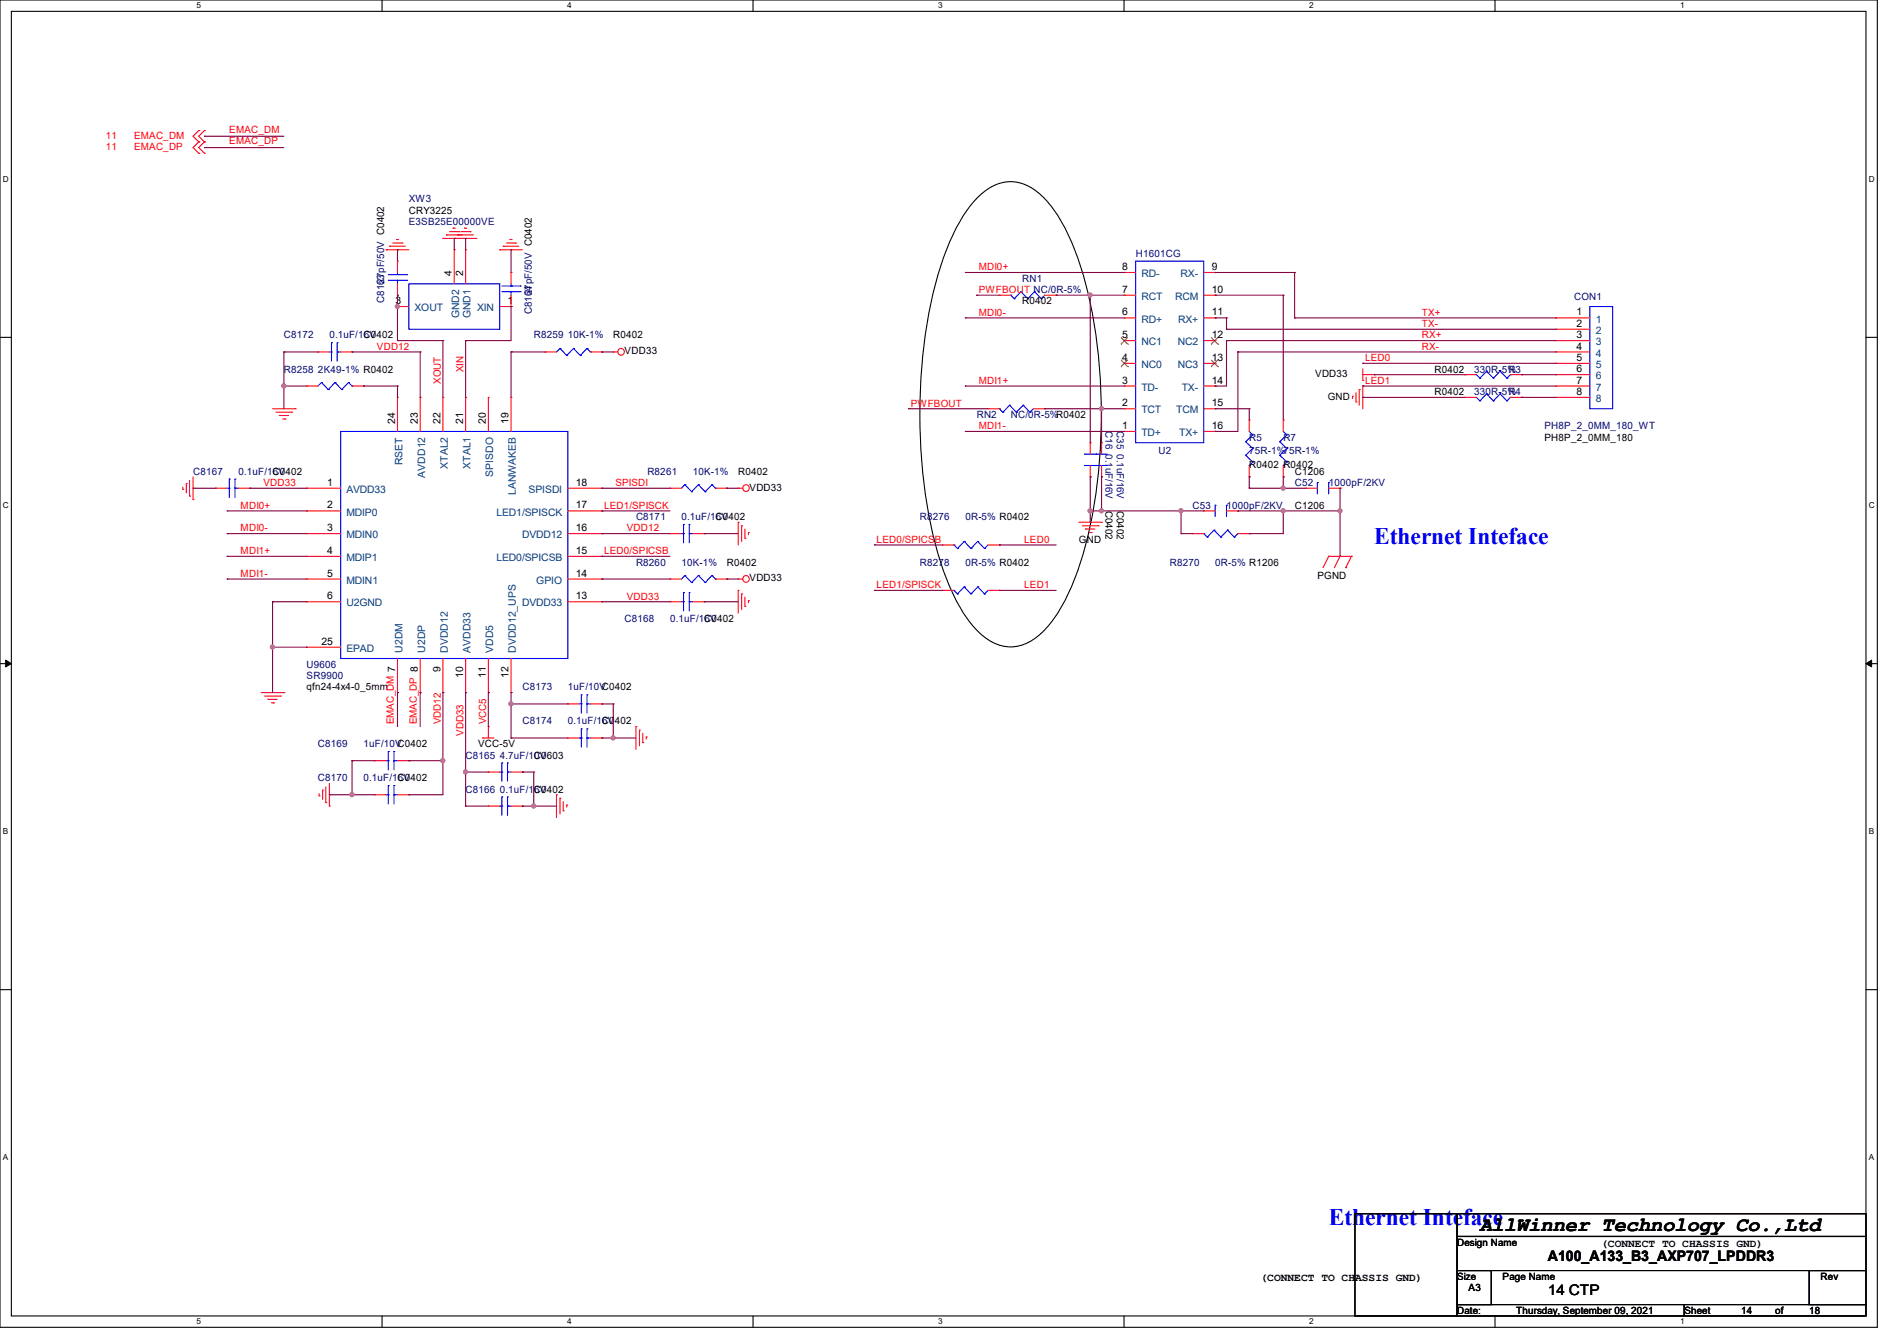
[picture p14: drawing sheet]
<svg xmlns="http://www.w3.org/2000/svg" width="297mm" height="210mm" viewBox="0 0 297 210" stroke-linecap="round" stroke-linejoin="round" font-family="sans-serif">
<defs><g id="words">
<g font-size="3.7" fill="#00f">
<text x="215.1" y="85.2">Ethernet Inteface</text>
<text x="208" y="191.9">Ethernet Inteface</text>
</g>
<text font-size="3.2" x="231.7" y="192.7">AllWinner Technology Co.,Ltd</text>
<g font-size="2.3">
<text x="242.3" y="197.5">A100_A133_B3_AXP707_LPDDR3</text>
<text x="242.3" y="202.8">14 CTP</text>
</g>
<g font-size="1.7">
<text x="250.7" y="195.3">(CONNECT TO CHASSIS GND)</text>
<text x="197.4" y="200.6">(CONNECT TO CHASSIS GND)</text>
</g>
<g font-size="1.6" fill="#f00">
<text x="16.6" y="21.7">11</text>
<text x="16.6" y="23.5">11</text>
<text x="21" y="21.7">EMAC_DM</text>
<text x="21" y="23.5">EMAC_DP</text>
<text x="35.9" y="22.6">EMAC_DP</text>
<text x="35.9" y="20.8">EMAC_DM</text>
<text x="153.3" y="45.9">PWFBOUT NC/0R-5%</text>
<text x="153.3" y="42.3">MDI0+</text>
<text x="153.3" y="49.4">MDI0-</text>
<text x="222.6" y="53">RX+</text>
<text x="222.6" y="51.2">TX-</text>
<text x="222.6" y="49.4">TX+</text>
<text x="59" y="54.8">VDD12</text>
<text x="72.6" y="58.3" transform="rotate(-90 72.6 58.3)">XIN</text>
<text x="213.7" y="56.6">LED0</text>
<text x="222.6" y="54.8">RX-</text>
<text x="69" y="60.1" transform="rotate(-90 69 60.1)">XOUT</text>
<text x="142.6" y="63.7">PWFBOUT</text>
<text x="153.3" y="60.1">MDI1+</text>
<text x="213.7" y="60.1">LED1</text>
<text x="153.3" y="67.2">MDI1-</text>
<text x="41.2" y="76.1">VDD33</text>
<text x="96.4" y="76.1">SPISDI</text>
<text x="37.7" y="79.7">MDI0+</text>
<text x="37.7" y="83.2">MDI0-</text>
<text x="94.6" y="79.7">LED1/SPISCK</text>
<text x="98.1" y="83.2">VDD12</text>
<text x="37.7" y="86.8">MDI1+</text>
<text x="94.6" y="86.8">LED0/SPICSB</text>
<text x="137.3" y="85">LED0/SPICSB</text>
<text x="160.4" y="85">LED0</text>
<text x="37.7" y="90.3">MDI1-</text>
<text x="98.1" y="93.9">VDD33</text>
<text x="137.3" y="92.1">LED1/SPISCK</text>
<text x="160.4" y="92.1">LED1</text>
<text x="61.7" y="113.4" transform="rotate(-90 61.7 113.4)">EMAC_DM 7</text>
<text x="65.2" y="113.4" transform="rotate(-90 65.2 113.4)">EMAC_DP 8</text>
<text x="69" y="113.4" transform="rotate(-90 69 113.4)">VDD12</text>
<text x="76.1" y="113.4" transform="rotate(-90 76.1 113.4)">VCC5</text>
<text x="72.6" y="115.2" transform="rotate(-90 72.6 115.2)">VDD33</text>
</g>
<g font-size="1.6" fill="#000080">
<text x="64" y="31.7">XW3</text>
<text x="64" y="35.2">E3SB25E00000VE</text>
<text x="177.8" y="40.2">H1601CG</text>
<text x="60.2" y="47.4" transform="rotate(-90 60.2 47.4)">C8163</text>
<text x="60.2" y="44.4" transform="rotate(-90 60.2 44.4)">27pF/50V C0402</text>
<text x="83.3" y="46.2" transform="rotate(-90 83.3 46.2)">27pF/50V C0402</text>
<text x="160" y="44.1">RN1</text>
<text x="246.4" y="46.9">CON1</text>
<text x="44.5" y="53">C8172</text>
<text x="51.6" y="53">0.1uF/16V</text>
<text x="83.3" y="49.2" transform="rotate(-90 83.3 49.2)">C8164</text>
<text x="83.6" y="53">R8259</text>
<text x="88.9" y="53">10K-1%</text>
<text x="44.5" y="58.3">R8258</text>
<text x="49.8" y="58.3">2K49-1% R0402</text>
<text x="230.8" y="58.3">330R-5%</text>
<text x="236.1" y="58.3">R3</text>
<text x="152.9" y="65.4">RN2</text>
<text x="158.3" y="65.4">NC/0R-5%R0402</text>
<text x="230.8" y="61.9">330R-5%</text>
<text x="236.1" y="61.9">R4</text>
<text x="173.1" y="67.6" transform="rotate(90 173.1 67.6)">C16</text>
<text x="173.1" y="71.1" transform="rotate(90 173.1 71.1)">0.1uF/16V</text>
<text x="174.9" y="67.6" transform="rotate(90 174.9 67.6)">C35</text>
<text x="174.9" y="71.1" transform="rotate(90 174.9 71.1)">0.1uF/16V</text>
<text x="181.4" y="71.1">U2</text>
<text x="195.6" y="69">R5</text>
<text x="195.6" y="71.1">75R-1%75R-1%</text>
<text x="200.9" y="69">R7</text>
<text x="241.8" y="67.2">PH8P_2_0MM_180_WT</text>
<text x="30.2" y="74.3">C8167</text>
<text x="37.3" y="74.3">0.1uF/16V</text>
<text x="101.4" y="74.3">R8261</text>
<text x="108.5" y="74.3">10K-1%</text>
<text x="202.7" y="76.1">C52</text>
<text x="208" y="76.1">1000pF/2KV</text>
<text x="99.6" y="81.4">C8171</text>
<text x="106.7" y="81.4">0.1uF/16V</text>
<text x="144" y="81.4">R8276</text>
<text x="151.1" y="81.4">0R-5% R0402</text>
<text x="186.7" y="79.7">C53</text>
<text x="192" y="79.7">1000pF/2KV</text>
<text x="99.6" y="88.6">R8260</text>
<text x="106.7" y="88.6">10K-1%</text>
<text x="144" y="88.6">R8278</text>
<text x="151.1" y="88.6">0R-5% R0402</text>
<text x="183.1" y="88.6">R8270</text>
<text x="190.3" y="88.6">0R-5% R1206</text>
<text x="97.8" y="97.5">C8168</text>
<text x="104.9" y="97.5">0.1uF/16V</text>
<text x="48" y="104.6">U9606</text>
<text x="48" y="106.3">SR9900</text>
<text x="81.8" y="108.1">C8173</text>
<text x="81.8" y="113.5">C8174</text>
<text x="88.9" y="108.1">1uF/10VC0402</text>
<text x="88.9" y="113.5">0.1uF/16V</text>
<text x="49.8" y="117">C8169</text>
<text x="56.9" y="117">1uF/10VC0402</text>
<text x="72.9" y="118.8">C8165</text>
<text x="78.2" y="118.8">4.7uF/10V</text>
<text x="49.8" y="122.3">C8170</text>
<text x="56.9" y="122.3">0.1uF/16V</text>
<text x="72.9" y="124.1">C8166</text>
<text x="78.2" y="124.1">0.1uF/16V</text>
</g>
<g font-size="1.6">
<text x="64" y="33.4">CRY3225</text>
<text x="61.9" y="47.6">3</text>
<text x="70.7" y="43.2" transform="rotate(-90 70.7 43.2)">4</text>
<text x="72.5" y="43.2" transform="rotate(-90 72.5 43.2)">2</text>
<text x="79.5" y="47.6">1</text>
<text x="160" y="47.7">R0402</text>
<text x="175.7" y="45.8">7</text>
<text x="175.7" y="42.3">8</text>
<text x="189.7" y="42.3">9</text>
<text x="189.7" y="45.8">10</text>
<text x="56.9" y="53">C0402</text>
<text x="96" y="53">R0402</text>
<text x="175.7" y="53">5</text>
<text x="175.7" y="49.4">6</text>
<text x="189.7" y="49.4">11</text>
<text x="189.7" y="53">12</text>
<text x="246.8" y="49.4">1</text>
<text x="246.8" y="51.2">2</text>
<text x="246.8" y="53">3</text>
<text x="97.8" y="55.5">VDD33</text>
<text x="175.7" y="56.5">4</text>
<text x="189.7" y="56.5">13</text>
<text x="205.9" y="59.1">VDD33</text>
<text x="224.6" y="58.3">R0402</text>
<text x="246.8" y="54.7">4</text>
<text x="246.8" y="56.5">5</text>
<text x="246.8" y="58.3">6</text>
<text x="175.7" y="63.6">2</text>
<text x="175.7" y="60.1">3</text>
<text x="189.7" y="60.1">14</text>
<text x="189.7" y="63.6">15</text>
<text x="207.9" y="62.6">GND</text>
<text x="224.6" y="61.9">R0402</text>
<text x="246.8" y="60.1">7</text>
<text x="246.8" y="61.8">8</text>
<text x="61.8" y="66.3" transform="rotate(-90 61.8 66.3)">24</text>
<text x="65.4" y="66.3" transform="rotate(-90 65.4 66.3)">23</text>
<text x="69" y="66.3" transform="rotate(-90 69 66.3)">22</text>
<text x="72.5" y="66.3" transform="rotate(-90 72.5 66.3)">21</text>
<text x="76.1" y="66.3" transform="rotate(-90 76.1 66.3)">20</text>
<text x="79.6" y="66.3" transform="rotate(-90 79.6 66.3)">19</text>
<text x="175.7" y="67.2">1</text>
<text x="189.7" y="67.2">16</text>
<text x="241.8" y="69">PH8P_2_0MM_180</text>
<text x="42.7" y="74.3">C0402</text>
<text x="51.2" y="76.1">1</text>
<text x="90.1" y="76.1">18</text>
<text x="115.6" y="74.3">R0402</text>
<text x="117.4" y="76.8">VDD33</text>
<text x="195.6" y="73.3">R0402 R0402</text>
<text x="202.7" y="74.3">C1206</text>
<text x="51.2" y="79.6">2</text>
<text x="51.2" y="83.2">3</text>
<text x="90.1" y="83.2">16</text>
<text x="90.1" y="79.6">17</text>
<text x="112" y="81.4">C0402</text>
<text x="173.1" y="80" transform="rotate(90 173.1 80)">C0402</text>
<text x="174.9" y="80" transform="rotate(90 174.9 80)">C0402</text>
<text x="202.7" y="79.7">C1206</text>
<text x="51.2" y="86.7">4</text>
<text x="90.1" y="86.7">15</text>
<text x="113.8" y="88.6">R0402</text>
<text x="168.9" y="85">GND</text>
<text x="51.2" y="90.3">5</text>
<text x="51.2" y="93.9">6</text>
<text x="90.1" y="93.9">13</text>
<text x="90.1" y="90.3">14</text>
<text x="117.4" y="91.1">VDD33</text>
<text x="206.3" y="90.7">PGND</text>
<text x="50.3" y="101">25</text>
<text x="110.2" y="97.5">C0402</text>
<text x="69" y="105.2" transform="rotate(-90 69 105.2)">9</text>
<text x="72.5" y="106.1" transform="rotate(-90 72.5 106.1)">10</text>
<text x="76.1" y="106.1" transform="rotate(-90 76.1 106.1)">11</text>
<text x="79.6" y="106.1" transform="rotate(-90 79.6 106.1)">12</text>
<text x="48" y="108.1">qfn24-4x4-0_5mm</text>
<text x="94.2" y="113.5">C0402</text>
<text x="74.8" y="117">VCC-5V</text>
<text x="83.6" y="118.8">C0603</text>
<text x="62.2" y="122.3">C0402</text>
<text x="83.6" y="124.1">C0402</text>
<text x="228.1" y="195.1">Design Name</text>
<text x="228.1" y="200.4">Size</text>
<text x="229.9" y="202.2">A3</text>
<text x="235.3" y="200.4">Page Name</text>
<text x="285" y="200.4">Rev</text>
<text x="228.1" y="205.7">Date:</text>
<text x="237.4" y="205.7">Thursday, September 09, 2021</text>
<text x="263.7" y="205.7">Sheet</text>
<text x="272.6" y="205.7">14</text>
<text x="277.9" y="205.7">of</text>
<text x="283.3" y="205.7">18</text>
</g>
<g font-size="1.6" fill="#004080">
<text x="178.7" y="46.9">RCT</text>
<text x="178.7" y="43.4">RD-</text>
<text x="184" y="46.9">RCM</text>
<text x="184.8" y="43.4">RX-</text>
<text x="64.9" y="48.7">XOUT</text>
<text x="71.9" y="49.9" transform="rotate(-90 71.9 49.9)">GND2</text>
<text x="73.7" y="49.9" transform="rotate(-90 73.7 49.9)">GND1</text>
<text x="74.7" y="48.7">XIN</text>
<text x="178.7" y="50.5">RD+</text>
<text x="184.5" y="50.5">RX+</text>
<text x="249.8" y="50.5">1</text>
<text x="249.8" y="52.3">2</text>
<text x="178.7" y="57.6">NC0</text>
<text x="178.7" y="54.1">NC1</text>
<text x="184.4" y="54.1">NC2</text>
<text x="184.4" y="57.6">NC3</text>
<text x="249.8" y="54.1">3</text>
<text x="249.8" y="55.8">4</text>
<text x="249.8" y="57.6">5</text>
<text x="249.8" y="59.4">6</text>
<text x="178.7" y="64.7">TCT</text>
<text x="178.7" y="61.2">TD-</text>
<text x="184.2" y="64.7">TCM</text>
<text x="185" y="61.2">TX-</text>
<text x="249.8" y="61.2">7</text>
<text x="249.8" y="63">8</text>
<text x="178.7" y="68.3">TD+</text>
<text x="184.6" y="68.3">TX+</text>
<text x="54.2" y="77.2">AVDD33</text>
<text x="63" y="72.8" transform="rotate(-90 63 72.8)">RSET</text>
<text x="66.5" y="74.8" transform="rotate(-90 66.5 74.8)">AVDD12</text>
<text x="70.1" y="73.4" transform="rotate(-90 70.1 73.4)">XTAL2</text>
<text x="73.7" y="73.4" transform="rotate(-90 73.7 73.4)">XTAL1</text>
<text x="77.2" y="74.7" transform="rotate(-90 77.2 74.7)">SPISDO</text>
<text x="80.8" y="77.5" transform="rotate(-90 80.8 77.5)">LANWAKEB</text>
<text x="82.8" y="77.2">SPISDI</text>
<text x="54.2" y="80.7">MDIP0</text>
<text x="77.7" y="80.7">LED1/SPISCK</text>
<text x="54.2" y="84.3">MDIN0</text>
<text x="54.2" y="87.8">MDIP1</text>
<text x="77.7" y="87.8">LED0/SPICSB</text>
<text x="81.8" y="84.3">DVDD12</text>
<text x="54.2" y="91.4">MDIN1</text>
<text x="54.2" y="95">U2GND</text>
<text x="81.8" y="95">DVDD33</text>
<text x="84" y="91.4">GPIO</text>
<text x="54.2" y="102.1">EPAD</text>
<text x="63" y="102.2" transform="rotate(-90 63 102.2)">U2DM</text>
<text x="66.5" y="102.2" transform="rotate(-90 66.5 102.2)">U2DP</text>
<text x="70.1" y="102.2" transform="rotate(-90 70.1 102.2)">DVDD12</text>
<text x="73.7" y="102.2" transform="rotate(-90 73.7 102.2)">AVDD33</text>
<text x="77.2" y="102.2" transform="rotate(-90 77.2 102.2)">VDD5</text>
<text x="80.8" y="102.2" transform="rotate(-90 80.8 102.2)">DVDD12_UPS</text>
</g>
<g font-size="1.3">
<text x="30.8" y="1.3">5</text>
<text x="88.8" y="1.3">4</text>
<text x="146.9" y="1.3">3</text>
<text x="205" y="1.3">2</text>
<text x="263.1" y="1.3">1</text>
<text x=".5" y="28.4">D</text>
<text x="292.6" y="28.4">D</text>
<text x=".5" y="79.5">C</text>
<text x="292.6" y="79.5">C</text>
<text x=".5" y="130.6">B</text>
<text x="292.6" y="130.6">B</text>
<text x=".5" y="181.7">A</text>
<text x="292.6" y="181.7">A</text>
<text x="30.8" y="207.4">5</text>
<text x="88.8" y="207.4">4</text>
<text x="146.9" y="207.4">3</text>
<text x="205" y="207.4">2</text>
<text x="263.1" y="207.4">1</text>
</g>
</g></defs>
<path d="M0 0h293.9v207.9h-293.9zM1.8 1.8h290.3v204.3h-290.3z" fill="none" stroke="#000" stroke-width=".17"/>
<g fill="#fff">
<path d="M30.8 .2h.7v1.4h-.7z"/>
<path d="M30.8 206.2h.7v1.4h-.7z"/>
</g>
<path d="M59.8 0v1.8M59.8 206.1v1.8" fill="none" stroke="#000" stroke-width=".17"/>
<g fill="#fff">
<path d="M88.8 .2h.7v1.4h-.7z"/>
<path d="M88.8 206.2h.7v1.4h-.7z"/>
</g>
<path d="M117.9 0v1.8M117.9 206.1v1.8" fill="none" stroke="#000" stroke-width=".17"/>
<g fill="#fff">
<path d="M146.9 .2h.7v1.4h-.7z"/>
<path d="M146.9 206.2h.7v1.4h-.7z"/>
</g>
<path d="M176 0v1.8M176 206.1v1.8" fill="none" stroke="#000" stroke-width=".17"/>
<g fill="#fff">
<path d="M205 .2h.7v1.4h-.7z"/>
<path d="M205 206.2h.7v1.4h-.7z"/>
</g>
<path d="M234.1 0v1.8M234.1 206.1v1.8" fill="none" stroke="#000" stroke-width=".17"/>
<g fill="#fff">
<path d="M263.1 .2h.6v1.4h-.6z"/>
<path d="M263.1 206.2h.6v1.4h-.6z"/>
<path d="M.5 27.3h.9v1.4h-.9z"/>
<path d="M292.6 27.3h.9v1.4h-.9z"/>
<path d="M.5 78.4h.9v1.4h-.9z"/>
<path d="M292.6 78.4h.9v1.4h-.9z"/>
</g>
<path d="M0 52.8h1.8M292.1 52.8h1.8" fill="none" stroke="#000" stroke-width=".17"/>
<g fill="#fff">
<path d="M.5 129.5h.8v1.4h-.8z"/>
<path d="M292.6 129.5h.8v1.4h-.8z"/>
</g>
<path d="M0 103.9h1.8M292.1 103.9h1.8" fill="none" stroke="#000" stroke-width=".17"/>
<path d="M.9 103.4l.9 .5-.9 .5zM292.1 103.9l.9-.5v1z" fill="#000" stroke="#000" stroke-width=".16"/>
<g fill="#fff">
<path d="M.5 180.5h.8v1.4h-.8z"/>
<path d="M292.6 180.5h.8v1.4h-.8z"/>
</g>
<path d="M152.9 31.1a6.8 6.8 0 0 1 7.5-2.2 12.9 12.9 0 0 1 5.9 6 50.1 50.1 0 0 1 5.1 16.4 87.7 87.7 0 0 1-1.5 34.2 35 35 0 0 1-5.4 12.1 8.3 8.3 0 0 1-6.3 3.7 8.3 8.3 0 0 1-6.2-3.7 36.9 36.9 0 0 1-6-14.3 87.3 87.3 0 0 1 .5-39.1 35 35 0 0 1 5.5-12zM0 155h1.8M292.1 155h1.8M212.1 190.1h16v16h-16zM228.1 190.1h64v3.5h-64zM228.1 193.6h64v5.4h-64zM228.1 199h5.4v5.3h-5.4zM283.3 199h8.8v5.3h-8.8zM228.1 204.3h35.6v1.8h-35.6zM263.7 204.3h28.4v1.8h-28.4z" fill="none" stroke="#000" stroke-width=".17"/>
<g fill="none" stroke="#f00" stroke-width=".17">
<path d="M31.1 22.2h.1M31.1 20.4h.1M31.1 24h.1M31.1 20.4l-.9 .9 .9 .9M31.1 22.2l-.9 .9 .9 .9M32 22.2h.1M32 20.4h.1M32 24h.1M32 20.4l-.9 .9 .9 .9M32 22.2l-.9 .9 .9 .9M60.5 39.1h.1M60.5 39.1h3.5"/>
<path d="M61 38.6h.1M61 38.6h2.5M61.5 38.1h1.4M62.1 37.5h.1M62.1 37.5h.3M62.9 38.1h.1M69.3 37.3h.1M69.3 37.3h5.4M69.9 36.8h.1M69.9 36.8h4.2M70.4 36.3h1.4M71 35.7h.1"/>
<path d="M71 35.7h.3M71.1 37.3h.1M71.1 39.1h.1M71.1 39.1v5.3M71.7 36.8h.1M71.8 36.3h.1M72.2 36.3h1.4M72.7 35.7h.1M72.7 35.7h.4M72.9 39.1h.1M72.9 39.1v5.3M73.6 36.3h.1"/>
<path d="M78.2 39.1h.1M78.2 39.1h3.6M78.8 38.6h.1M78.8 38.6h2.4M79.3 38.1h1.4M79.8 37.5h.1M79.8 37.5h.4M80.7 38.1h.1M49.8 55.1h.1M49.8 55.1h1.8M53.3 55.1h1.8M55.1 55.1h.1"/>
<path d="M62.2 48h.1M62.2 40.9h.1M62.2 46.2h.1M62.2 48h1.8M62.2 40.9v1.8M62.2 44.4v1.8M78.2 48h1.8M80 48h.1M80 42.7h.1M80 42.7v1.7M80 46.2v1.8M85.3 55.1h.1"/>
<path d="M85.3 55.1h1.8M92.5 55.1h1.7M94.2 55.1h.1M96 55.1h.1M96 55.1h.7M156.5 46.2h.1M156.5 46.2h1.7M163.6 46.2h1.8M165.4 46.2h.1M176 56.9h.1M176 53.3h.1M176 49.8h.1"/>
<path d="M176 46.2h.1M176 42.7h.1M176 56.9h1.8M176 53.3h1.8M176 49.8h1.8M176 46.2h1.8M176 42.7h1.8M188.5 56.9h1.7M188.5 53.3h1.7M188.5 49.8h1.7M188.5 46.2h1.7M188.5 42.7h1.7"/>
<path d="M190.2 42.7h.1M190.2 46.2h.1M190.2 49.8h.1M190.2 53.3h.1M190.2 56.9h.1M213.4 59.6h.1M213.4 58.7h1.7M213.4 57.8v1.8M215.1 58.7h.1M229.4 58.7h.1M229.4 58.7h1.7M236.5 58.7h1.8"/>
<path d="M238.3 58.7h.1M243.6 49.8h.1M243.6 51.6h.1M243.6 53.3h.1M243.6 55.1h.1M243.6 56.9h.1M243.6 58.7h.1M243.6 58.7h5.3M243.6 55.1h5.3M243.6 56.9h5.3M243.6 53.3h5.3M243.6 49.8h5.3"/>
<path d="M243.6 51.6h5.3M28.6 76.6h.1M28.6 76.3v.3M29.2 75.7h.1M29.2 75.7v1.5M29.7 77.7h.1M29.7 75.2v2.5M30.2 78.2h.1M30.2 74.7v3.5M33.8 76.5h.1M33.8 76.5h1.8M37.3 76.5h1.8"/>
<path d="M39.1 76.5h.1M42.7 64h3.5M43.2 64.6h2.5M43.7 65.1h.1M43.7 65.1h1.5M44.3 65.6h.3M44.6 65.6h.1M45.7 64.6h.1M46.2 64h.1M48 60.5h.1M48 76.5h.1M48 76.5h5.3"/>
<path d="M48 60.5h1.8M55.1 60.5h1.8M56.9 60.5h.1M62.2 62.2h.1M62.2 62.2v5.4M65.8 62.2h.1M65.8 62.2v5.4M69.3 62.2h.1M69.3 62.2v5.4M72.9 62.2h.1M72.9 62.2v5.4M76.5 62.2h.1"/>
<path d="M76.5 62.2v5.4M80 62.2h.1M80 62.2v5.4M88.9 76.5h5.3M94.2 76.5h.1M104.9 76.5h.1M104.9 76.5h1.8M112 76.5h1.8M113.8 76.5h.1M115.6 76.5h.1M115.6 76.5h.7M154.7 64h.1"/>
<path d="M154.7 64h1.8M161.8 64h1.8M163.6 64h.1M170.7 69.3h.1M170.7 74.7h.1M170.7 69.3v1.8M170.7 72.9v1.8M172.5 69.3h.1M172.5 74.7h.1M172.5 69.3v1.8M172.5 72.9v1.8M176 67.6h.1"/>
<path d="M176 64h.1M176 60.5h.1M176 64h1.8M176 60.5h1.8M176 67.6h1.8M188.5 64h1.7M188.5 60.5h1.7M188.5 67.6h1.7M190.2 60.5h.1M190.2 64h.1M190.2 67.6h.1M195.6 65.8h.1"/>
<path d="M195.6 74.7h.1M195.6 65.8v1.8M195.6 72.9v1.8M200.9 65.8h.1M200.9 74.7h.1M200.9 65.8v1.8M200.9 72.9v1.8M204.5 76.5h.1M204.5 76.5h1.7M208 76.5h1.8M209.8 76.5h.1M211.8 62.1h.1"/>
<path d="M211.8 62.1v.3M212.3 62.9h.1M212.3 61.5v1.4M212.8 61h.1M212.8 61v2.5M213.4 60.5h.1M213.4 60.5v3.5M229.4 62.2h.1M229.4 62.2h1.7M236.5 62.2h1.8M238.3 62.2h.1M243.6 60.5h.1"/>
<path d="M243.6 62.2h.1M243.6 60.5h5.3M243.6 62.2h5.3M48 80h.1M48 83.6h.1M48 87.1h.1M48 90.7h.1M48 94.2h.1M48 87.1h5.3M48 90.7h5.3M48 80h5.3M48 83.6h5.3"/>
<path d="M48 94.2h5.3M88.9 87.1h5.3M88.9 90.7h5.3M88.9 80h5.3M88.9 83.6h5.3M88.9 94.2h5.3M94.2 94.2h.1M94.2 90.7h.1M94.2 87.1h.1M94.2 83.6h.1M94.2 80h.1M104.9 83.6h.1"/>
<path d="M104.9 94.2h.1M104.9 90.7h.1M104.9 90.7h1.8M104.9 83.6h1.8M104.9 94.2h1.8M108.5 83.6h1.7M108.5 94.2h1.7M110.2 83.6h.1M110.2 94.2h.1M112 90.7h1.8M113.8 90.7h.1M115.6 90.7h.1"/>
<path d="M115.6 92.5h.1M115.6 81.8h.1M115.6 90.7h.7M115.6 81.8v3.5M115.6 92.5v3.5M116.1 93h.1M116.1 82.3h.1M116.1 82.3v2.5M116.1 93v2.5M116.6 95h.1M116.6 84.3h.1M116.6 82.8v1.5"/>
<path d="M116.6 93.5v1.5M117.2 94.1h.1M117.2 83.4h.1M117.2 83.4v.3M117.2 94.1v.3M147.6 92.5h.1M147.6 85.3h.1M147.6 92.5h1.8M147.6 85.3h1.8M154.7 92.5h1.8M154.7 85.3h1.8M156.5 92.5h.1"/>
<path d="M156.5 85.3h.1M168.9 81.8h3.6M169.5 82.3h2.4M170 82.8h.1M170 82.8h1.4M170.5 83.4h.4M170.9 83.4h.1M171.9 82.3h.1M172.5 81.8h.1M186.7 83.6h.1M186.7 83.6h1.8M188.5 80h.1"/>
<path d="M188.5 80h1.7M192 80h1.8M193.8 80h.1M193.8 83.6h1.8M195.6 83.6h.1M208 87.1h.1M208 87.1l-.9 1.8M208 87.1h3.6M209.8 87.1h.1M209.8 87.1l-.9 1.8M210.7 88.9h.1M211.6 87.1h.1"/>
<path d="M211.6 87.1l-.9 1.8M40.9 108.5h3.5M41.4 109h2.5M42 109.5h.1M42 109.5h1.4M42.5 110.1h.3M42.8 110.1h.1M43.9 109h.1M44.4 108.5h.1M48 101.3h.1M48 101.3h5.3M58.7 119.1h.1"/>
<path d="M58.7 119.1h1.8M62.2 108.5h.1M62.2 103.1v5.4M62.2 119.1h1.8M64 119.1h.1M65.8 108.5h.1M65.8 103.1v5.4M69.3 108.5h.1M69.3 103.1v5.4M72.9 108.5h.1M72.9 103.1v5.4M75.6 115.6h.1"/>
<path d="M75.6 115.6h1.7M76.5 113.8h.1M76.5 108.5h.1M76.5 103.1v5.4M76.5 113.8v1.8M80 108.5h.1M80 103.1v5.4M88.9 110.2h.1M88.9 115.6h.1M88.9 115.6h1.8M88.9 110.2h1.8M92.5 115.6h1.7"/>
<path d="M92.5 110.2h1.7M94.2 110.2h.1M94.2 115.6h.1M99.6 113.8h.1M99.6 113.8v3.5M100.1 114.3h.1M100.1 114.3v2.5M100.6 116.3h.1M100.6 114.9v1.4M101.2 115.4h.1M101.2 115.4v.3M50 124.6h.1"/>
<path d="M50 124.3v.3M50.5 123.7h.1M50.5 123.7v1.5M51 125.7h.1M51 123.2v2.5M51.6 126.2h.1M51.6 122.7v3.5M58.7 124.5h.1M58.7 124.5h1.8M62.2 124.5h1.8M64 124.5h.1M76.5 120.9h.1"/>
<path d="M76.5 126.2h.1M76.5 120.9h1.7M76.5 126.2h1.7M80 120.9h1.8M80 126.2h1.8M81.8 120.9h.1M81.8 126.2h.1M87.1 124.5h.1M87.1 124.5v3.5M87.7 125h.1M87.7 125v2.5M88.2 127h.1"/>
<path d="M88.2 125.5v1.5M88.7 126.1h.1M88.7 126.1v.3"/>
<circle cx="97.2" cy="55.1" r=".52"/>
<circle cx="116.8" cy="76.4" r=".52"/>
<circle cx="116.8" cy="90.7" r=".52"/>
</g>
<g fill="none" stroke="#00f" stroke-width=".17">
<path d="M50.3 59.9h.1M50.3 59.9l-.5 .6M50.3 59.9l1.1 1.1M51.6 55.1h.3M51.9 55.1h.1M51.9 53.7h.1M51.9 53.7v2.9M52.5 59.9h.1M52.5 59.9l-1.1 1.1M52.5 59.9l1 1.1M52.8 53.7h.1M52.8 55.1h.1"/>
<path d="M52.8 55.1h.5M52.8 53.7v2.9M54.6 59.9h.1M54.6 59.9l-1.1 1.1M54.6 59.9l.5 .6M60.8 43.9h2.9M60.8 43h2.9M62.2 43h.1M62.2 43.9h.1M62.2 42.7v.3M62.2 43.9v.5M63.7 43.9h.1"/>
<path d="M63.7 43h.1M64 44.4h14.2v7.2h-14.2zM78.6 45.7h2.8M78.6 44.8h2.8M80 44.8h.1M80 45.7h.1M80 44.4v.4M80 45.7v.5M81.4 45.7h.1M81.4 44.8h.1M87.7 54.6h.1M87.7 54.6l-.6 .5"/>
<path d="M87.7 54.6l1 1.1M88.7 55.7h.1M89.8 54.6h.1M89.8 54.6l-1.1 1.1M89.8 54.6l1 1.1M90.8 55.7h.1M91.9 54.6h.1M91.9 54.6l-1.1 1.1M91.9 54.6l.6 .5M92.5 55.1h.1M158.2 46.2h.1M158.2 46.2l.6 .6"/>
<path d="M158.8 46.8h.1M159.9 45.7h.1M159.9 45.7l1 1.1M159.9 45.7l-1.1 1.1M160.9 46.8h.1M162 45.7h.1M162 45.7l1 1.1M162 45.7l-1.1 1.1M163 46.8h.1M163.6 46.2l-.6 .6M177.8 40.9h10.7v28.4h-10.7zM231.1 58.7l.6 .5"/>
<path d="M231.7 59.2h.1M232.7 58.1h.1M232.7 58.1l-1 1.1M232.7 58.1l1.1 1.1M233.8 59.2h.1M234.9 58.1h.1M234.9 58.1l-1.1 1.1M234.9 58.1l1 1.1M235.9 59.2h.1M236.5 58.7h.1M236.5 58.7l-.6 .5M248.9 48h3.6v16h-3.6z"/>
<path d="M35.6 76.5h.3M35.9 76.5h.1M35.9 75h.1M35.9 75v2.9M36.8 75h.1M36.8 76.5h.1M36.8 76.5h.5M36.8 75v2.9M51.4 61h.1M53.3 67.6h35.6v35.5h-35.6zM53.5 61h.1M55.1 60.5h.1"/>
<path d="M107.2 75.9h.1M107.2 75.9l-.5 .6M107.2 75.9l1.1 1.1M108.3 77h.1M109.3 75.9h.1M109.3 75.9l-1 1.1M109.3 75.9l1.1 1.1M110.4 77h.1M111.5 75.9h.1M111.5 75.9l-1.1 1.1M111.5 75.9l.5 .6M112 76.5h.1"/>
<path d="M156.5 64h.1M156.5 64l.5 .6M157 64.6h.1M158.1 63.5h.1M158.1 63.5l1 1.1M158.1 63.5l-1.1 1.1M159.1 64.6h.1M160.2 63.5h.1M160.2 63.5l1 1.1M160.2 63.5l-1.1 1.1M161.2 64.6h.1M161.8 64l-.6 .6"/>
<path d="M169.8 71.1h.1M169.8 72.9h.1M169.8 71.1h3.6M169.8 72.9h3.6M171.6 71.1h.1M171.6 72.9h.1M190.2 79.1h.1M190.2 79.1v1.8M192 79.1h.1M192 79.1v1.8M195 69.2h.1M195 71.3h.1"/>
<path d="M195 69.2l1.1 1M195 71.3l1.1 1M195.6 72.9h.1M195.6 67.6l.5 .5M196.1 68.1h.1M196.1 70.2h.1M196.1 72.3h.1M196.1 68.1l-1.1 1.1M196.1 70.2l-1.1 1.1M196.1 72.3l-.5 .6M200.4 69.2h.1M200.4 71.3h.1"/>
<path d="M200.4 69.2l1.1 1M200.4 71.3l1.1 1M200.9 72.9h.1M200.9 67.6l.6 .5M201.5 68.1h.1M201.5 70.2h.1M201.5 72.3h.1M201.5 68.1l-1.1 1.1M201.5 70.2l-1.1 1.1M201.5 72.3l-.6 .6M206.2 75.6h.1M206.2 75.6v1.7"/>
<path d="M208 75.6h.1M208 75.6v1.7M231.1 62.2l.6 .6M231.7 62.8h.1M232.7 61.7h.1M232.7 61.7l-1 1.1M232.7 61.7l1.1 1.1M233.8 62.8h.1M234.9 61.7h.1M234.9 61.7l-1.1 1.1M234.9 61.7l1 1.1M235.9 62.8h.1"/>
<path d="M236.5 62.2h.1M236.5 62.2l-.6 .6M106.7 83.6h.3M106.7 94.2h.3M107 83.6h.1M107 82.1h.1M107 94.2h.1M107 92.8h.1M107 82.1v2.9M107 92.8v2.9M107.2 90.1h.1M107.2 90.1l-.5 .6"/>
<path d="M107.2 90.1l1.1 1.1M107.9 82.1h.1M107.9 83.6h.1M107.9 92.8h.1M107.9 94.2h.1M107.9 83.6h.6M107.9 82.1v2.9M107.9 92.8v2.9M107.9 94.2h.6M108.3 91.2h.1M109.3 90.1h.1M109.3 90.1l-1 1.1"/>
<path d="M109.3 90.1l1.1 1.1M110.4 91.2h.1M111.5 90.1h.1M111.5 90.1l-1.1 1.1M111.5 90.1l.5 .6M112 90.7h.1M149.4 92.5h.1M149.4 85.3h.1M149.4 92.5l.5 .5M149.4 85.3l.5 .6M149.9 93h.1M149.9 85.9h.1"/>
<path d="M151 91.9h.1M151 84.8h.1M151 91.9l1 1.1M151 91.9l-1.1 1.1M151 84.8l1 1.1M151 84.8l-1.1 1.1M152 93h.1M152 85.9h.1M153.1 91.9h.1M153.1 84.8h.1M153.1 91.9l1 1.1M153.1 91.9l-1.1 1.1"/>
<path d="M153.1 84.8l1 1.1M153.1 84.8l-1.1 1.1M154.1 93h.1M154.1 85.9h.1M154.7 92.5l-.6 .5M154.7 85.3l-.6 .6M188.5 83.6h.1M188.5 83.6l.5 .5M189 84.1h.1M190.1 83h.1M190.1 83l1 1.1M190.1 83l-1.1 1.1"/>
<path d="M191.1 84.1h.1M192.2 83h.1M192.2 83l1.1 1.1M192.2 83l-1.1 1.1M193.3 84.1h.1M193.8 83.6l-.5 .5M60.5 119.1h.3M60.8 119.1h.1M60.8 117.7h.1M60.8 117.7v2.9M61.7 117.7h.1M61.7 119.1h.1"/>
<path d="M61.7 117.7v2.9M61.7 119.1h.5M78.6 119.5h.1M78.6 119.5v2.8M79.5 119.5h.1M79.5 119.5v2.8M90.7 110.2h.3M90.7 115.6h.3M91 110.2h.1M91 108.8h.1M91 115.6h.1M91 114.1h.1"/>
<path d="M91 108.8v2.9M91 114.1v2.9M91.9 108.8h.1M91.9 110.2h.1M91.9 114.1h.1M91.9 115.6h.1M91.9 110.2h.6M91.9 108.8v2.9M91.9 114.1v2.9M91.9 115.6h.6M60.5 124.5h.3M60.8 124.5h.1"/>
<path d="M60.8 123h.1M60.8 123v2.9M61.7 123h.1M61.7 124.5h.1M61.7 124.5h.5M61.7 123v2.9M78.2 120.9h.4M78.2 126.2h.4M78.6 120.9h.1M78.6 126.2h.1M78.6 124.8h.1M78.6 124.8v2.9"/>
<path d="M79.5 120.9h.1M79.5 124.8h.1M79.5 126.2h.1M79.5 120.9h.5M79.5 124.8v2.9M79.5 126.2h.5"/>
</g>
<g fill="none" stroke="#804000" stroke-width=".16">
<path d="M175.5 57.4h.1M175.5 53.9h.1M175.5 56.4l1.1 1M175.5 52.8l1.1 1.1M176.6 57.4h.1M176.6 53.9h.1M176.6 56.4l-1.1 1M176.6 52.8l-1.1 1.1M189.6 53.9h.1M189.6 57.4h.1M189.6 52.8l1.1 1.1M189.6 56.4l1.1 1"/>
<path d="M190.7 53.9h.1M190.7 57.4h.1M190.7 52.8l-1.1 1.1M190.7 56.4l-1.1 1"/>
</g>
<g fill="none" stroke="#800040" stroke-width=".17">
<path d="M32 23.1h.1M32 21.3h.1M32 23.1h12.4M32 21.3h12.4M62.2 39.1h.1M62.2 39.1v1.8M71.1 37.3h.1M71.1 37.3v1.8M72.9 37.3h.1M72.9 37.3v1.8M80 39.1h.1M80 39.1v3.6"/>
<path d="M44.4 55.1h.1M44.4 55.1h5.4M44.4 55.1v8.9M55.1 55.1h.1M55.1 55.1h10.7M62.2 53.3h.1M62.2 46.2h.1M62.2 48h.1M62.2 53.3h7.1M62.2 46.2v7.1M65.8 55.1h.1M65.8 55.1v7.1"/>
<path d="M69.3 53.3h.1M69.3 53.3v8.9M72.9 53.3h.1M72.9 53.3v8.9M80 48h.1M80 55.1h.1M80 48v5.3h-7.1M80 55.1h5.3M80 55.1v7.1M94.2 55.1h.1M94.2 55.1h1.8M151.1 42.7h.1"/>
<path d="M151.1 49.8h.1M151.1 42.7h24.9M151.1 49.8h24.9M152.9 46.2h.1M152.9 46.2h3.6M165.4 46.2h.1M165.4 46.2h10.6M170.7 46.2h.1M170.7 46.2v23.1M190.2 42.7h.1M190.2 49.8h.1M190.2 46.2h.1"/>
<path d="M190.2 42.7h12.5M190.2 49.8h1.8M190.2 46.2h10.7M192 53.3h.1M192 49.8h.1M192 51.6h.1M192 53.3h51.6M192 49.8v1.8M192 53.3v7.2h-1.8M192 51.6h51.6M193.8 55.1h.1M193.8 55.1h49.8"/>
<path d="M193.8 55.1v12.5h-3.6M200.9 46.2h.1M200.9 46.2v19.6M202.7 49.8h.1M202.7 42.7h.1M202.7 49.8h40.9M202.7 42.7v7.1M213.4 56.9h.1M213.4 56.9h30.2M215.1 58.7h.1M215.1 58.7h14.3M238.3 58.7h.1"/>
<path d="M238.3 58.7h5.3M30.2 76.5h.1M30.2 76.5h3.6M39.1 76.5h.1M39.1 76.5h8.9M44.4 60.5h.1M44.4 60.5h3.6M56.9 60.5h.1M56.9 60.5h5.3M62.2 60.5h.1M62.2 60.5v1.7M94.2 76.5h.1"/>
<path d="M94.2 76.5h10.7M113.8 76.5h.1M113.8 76.5h1.8M142.2 64h.1M142.2 64h12.5M151.1 60.5h.1M151.1 67.6h.1M151.1 60.5h24.9M151.1 67.6h24.9M163.6 64h.1M163.6 64h12.4M170.7 74.7h.1"/>
<path d="M170.7 74.7v7.1M172.5 64h.1M172.5 74.7h.1M172.5 64v5.3M172.5 74.7v5.3M190.2 60.5h.1M190.2 64h.1M190.2 67.6h.1M190.2 64h5.4M195.6 74.7h.1M195.6 64h.1M195.6 76.5h.1"/>
<path d="M195.6 76.5h8.9M195.6 64v1.8M195.6 74.7v1.8M200.9 76.5h.1M200.9 74.7h.1M200.9 74.7v1.8M209.8 76.5h.1M209.8 76.5v10.6M213.4 62.2h.1M213.4 60.5h.1M213.4 62.2h16M213.4 60.5h30.2"/>
<path d="M238.3 62.2h.1M238.3 62.2h5.3M35.6 80h.1M35.6 83.6h.1M35.6 87.1h.1M35.6 90.7h.1M35.6 80h12.4M35.6 87.1h12.4M35.6 90.7h12.4M35.6 83.6h12.4M42.7 94.2h.1M42.7 94.2h5.3"/>
<path d="M42.7 94.2v14.3M94.2 80h.1M94.2 87.1h.1M94.2 90.7h.1M94.2 94.2h.1M94.2 83.6h.1M94.2 80h10.7M94.2 87.1h10.7M94.2 90.7h10.7M94.2 94.2h10.7M94.2 83.6h10.7M110.2 94.2h.1"/>
<path d="M110.2 83.6h.1M110.2 94.2h5.4M110.2 83.6h5.4M113.8 90.7h.1M113.8 90.7h1.8M136.9 92.5h.1M136.9 85.3h.1M136.9 92.5h10.7M136.9 85.3h10.7M156.5 85.3h.1M156.5 92.5h.1M156.5 92.5h8.9"/>
<path d="M156.5 85.3h8.9M170.7 80h.1M170.7 80h17.8M172.5 80h.1M184.9 80h.1M184.9 83.6h.1M184.9 83.6h1.8M184.9 80v3.6M193.8 80h.1M193.8 80h16M195.6 83.6h.1M200.9 80h.1"/>
<path d="M200.9 80v3.6h-5.3M209.8 80h.1M42.7 101.3h.1M42.7 101.3h5.3M55.1 119.1h.1M55.1 119.1h3.6M55.1 119.1v5.4M62.2 108.5h.1M62.2 108.5v5.3M64 119.1h.1M64 119.1h5.3M65.8 108.5h.1"/>
<path d="M65.8 108.5v5.3M69.3 108.5h.1M69.3 119.1h.1M69.3 108.5v16h-5.3M72.9 108.5h.1M72.9 108.5v17.7M76.5 108.5h.1M76.5 108.5v5.3M80 108.5h.1M80 115.6h.1M80 110.2h.1M80 108.5v7.1"/>
<path d="M80 115.6h8.9M80 110.2h8.9M94.2 115.6h.1M94.2 110.2h.1M94.2 115.6h5.4M94.2 110.2h1.8M96 110.2h.1M96 115.6h.1M96 110.2v5.4M51.6 124.5h.1M51.6 124.5h7.1M55.1 124.5h.1"/>
<path d="M64 124.5h.1M72.9 126.2h.1M72.9 120.9h.1M72.9 126.2h3.6M72.9 120.9h3.6M81.8 126.2h.1M81.8 120.9h.1M81.8 126.2h5.3M81.8 120.9h1.8M83.6 120.9h.1M83.6 126.2h.1M83.6 120.9v5.3"/>
</g>
<g fill="#f0f" stroke="#f0f" stroke-width=".17">
<circle cx="200.9" cy="76.4" r=".32"/>
<circle cx="209.8" cy="80" r=".32"/>
<circle cx="172.4" cy="80" r=".32"/>
<circle cx="170.7" cy="46.2" r=".32"/>
<circle cx="170.7" cy="80" r=".32"/>
<circle cx="172.4" cy="64" r=".32"/>
<circle cx="62.2" cy="48" r=".32"/>
<circle cx="44.4" cy="60.4" r=".32"/>
<circle cx="42.7" cy="101.3" r=".32"/>
<circle cx="72.9" cy="120.9" r=".32"/>
<circle cx="83.5" cy="126.2" r=".32"/>
<circle cx="69.3" cy="119.1" r=".32"/>
<circle cx="55.1" cy="124.4" r=".32"/>
<circle cx="80" cy="110.2" r=".32"/>
<circle cx="96" cy="115.5" r=".32"/>
<circle cx="184.9" cy="80" r=".32"/>
<circle cx="200.9" cy="80" r=".32"/>
</g>
<use href="#words"/>
</svg>
